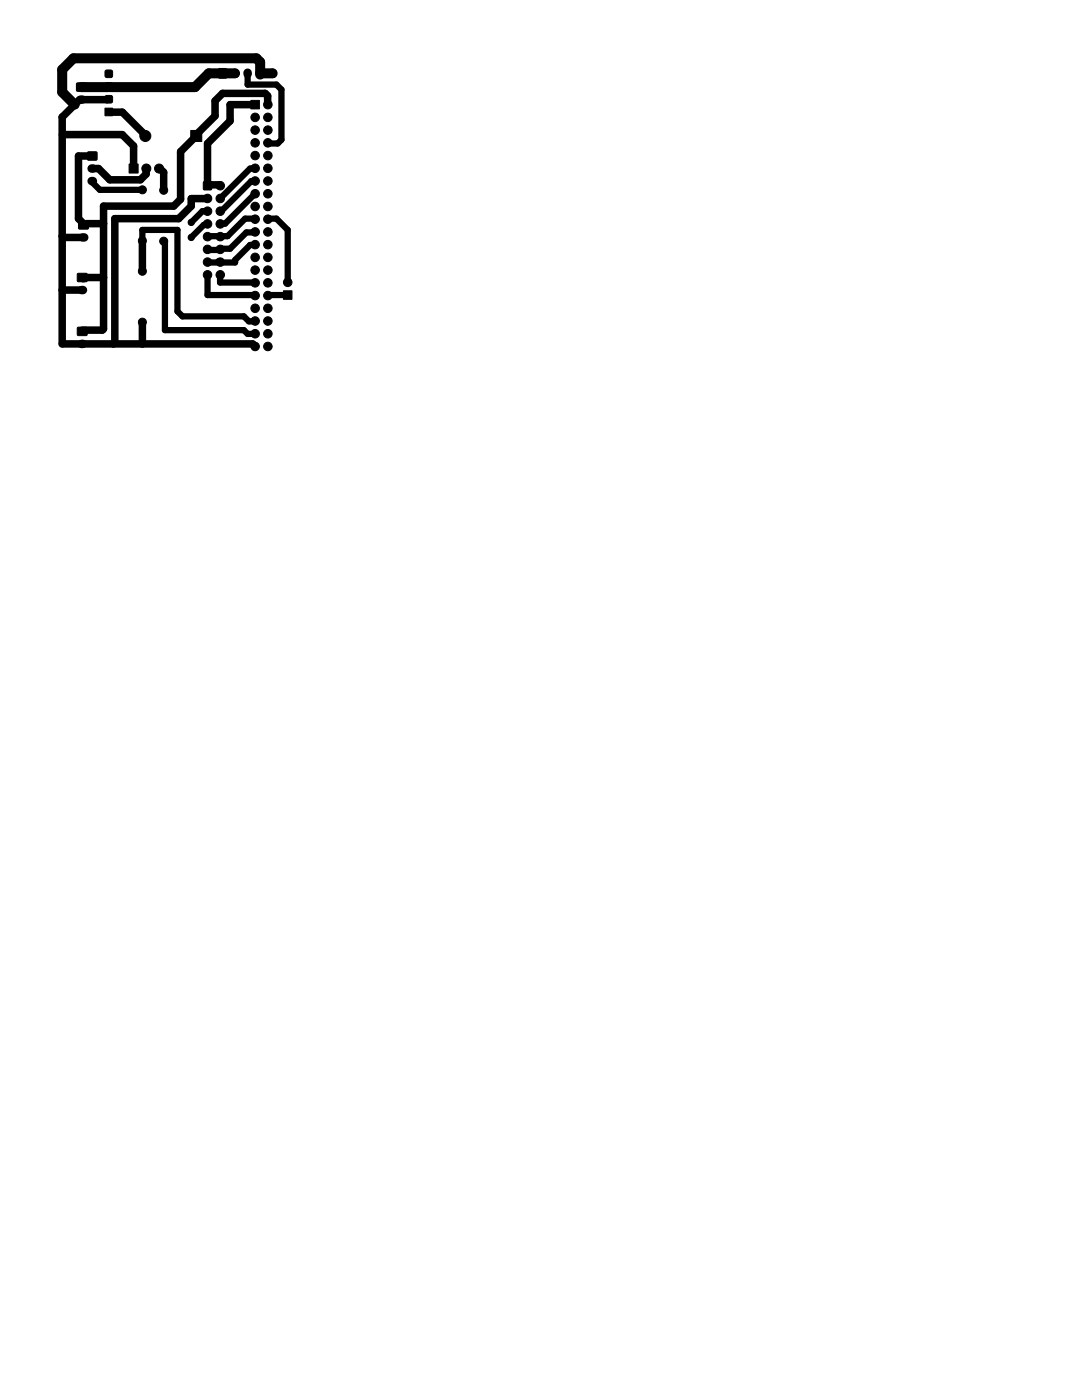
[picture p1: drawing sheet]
<svg xmlns="http://www.w3.org/2000/svg" width="216mm" height="279mm" viewBox="0 0 216 279" stroke-linecap="round" stroke-linejoin="round" font-family="sans-serif">
<g fill="#000" stroke="#000" stroke-width=".2">
<path d="M15.3 16.6h1.9v1.5l-1.9 .1zM21.1 14.1l.2-.1 1.1 .1 .1 .2-.1 1.1-.3 .1-1-.1-.2-.3zM21.1 16.6l.2-.1 1.1 .1 .1 .3-.1 1-.3 .1-1-.1-.2-.3zM21.1 19.2l.2-.2 1.1 .2 .1 .2-.1 1.1-.3 .1-1-.1-.2-.3zM43.6 13.7l1.6 .1v1.8l-1.6-.1zM17.5 30.4l1.8-.1v1.6h-1.8zM20.9 21.6h1.6v1.5h-1.6zM25.8 32.7h1.8v1.8h-1.8zM38.1 26h2.2v2.2h-2.2zM40.6 36.3h1.6v1.5h-1.6zM50.1 20h1.7v1.7h-1.7zM15.5 54.6h1.8l.1 1.5-1.9 .1z"/>
<path d="M15.7 44.1h1.9v1.5l-1.8 .1zM56.6 58h1.7v1.7h-1.7zM15.5 65.4l1.8-.1 .1 1.6h-1.9z"/>
<circle cx="28.4" cy="37.9" r=".8"/>
<circle cx="29" cy="27.1" r="1.1"/>
<circle cx="29.2" cy="33.6" r=".9"/>
<circle cx="31.7" cy="33.6" r=".9"/>
<circle cx="32.7" cy="38" r=".8"/>
<circle cx="41.4" cy="39.6" r=".85"/>
<circle cx="43.9" cy="39.6" r=".85"/>
<circle cx="43.9" cy="37.1" r=".85"/>
<circle cx="50.9" cy="23.4" r=".85"/>
<circle cx="50.9" cy="33.6" r=".85"/>
<circle cx="50.9" cy="38.7" r=".85"/>
<circle cx="50.9" cy="28.5" r=".85"/>
<circle cx="50.9" cy="31" r=".85"/>
<circle cx="50.9" cy="36.1" r=".85"/>
<circle cx="50.9" cy="26" r=".85"/>
<circle cx="53.4" cy="20.9" r=".85"/>
<circle cx="53.4" cy="23.4" r=".85"/>
<circle cx="53.5" cy="31" r=".85"/>
<circle cx="53.5" cy="28.5" r=".85"/>
<circle cx="53.5" cy="38.7" r=".85"/>
<circle cx="53.5" cy="36.1" r=".85"/>
<circle cx="53.5" cy="33.6" r=".85"/>
<circle cx="53.5" cy="26" r=".85"/>
<circle cx="28.4" cy="48" r=".8"/>
<circle cx="28.4" cy="54.1" r=".8"/>
<circle cx="32.7" cy="48.1" r=".8"/>
<circle cx="38.2" cy="47.4" r=".4"/>
<circle cx="38.2" cy="44.4" r=".4"/>
<circle cx="38.2" cy="44.4" r=".62"/>
<circle cx="38.2" cy="47.4" r=".62"/>
<circle cx="41.4" cy="47.2" r=".85"/>
<circle cx="41.4" cy="44.7" r=".85"/>
<circle cx="41.4" cy="54.8" r=".85"/>
<circle cx="41.4" cy="42.1" r=".85"/>
<circle cx="41.4" cy="49.8" r=".85"/>
<circle cx="41.4" cy="52.3" r=".85"/>
<circle cx="43.9" cy="49.8" r=".85"/>
<circle cx="43.9" cy="42.1" r=".85"/>
<circle cx="43.9" cy="47.2" r=".85"/>
<circle cx="43.9" cy="54.8" r=".85"/>
<circle cx="43.9" cy="52.3" r=".85"/>
<circle cx="43.9" cy="44.7" r=".85"/>
<circle cx="50.9" cy="53.9" r=".85"/>
<circle cx="50.9" cy="46.3" r=".85"/>
<circle cx="50.9" cy="43.7" r=".85"/>
<circle cx="50.9" cy="56.4" r=".85"/>
<circle cx="50.9" cy="48.8" r=".85"/>
<circle cx="50.9" cy="41.2" r=".85"/>
<circle cx="50.9" cy="59" r=".85"/>
<circle cx="50.9" cy="51.4" r=".85"/>
<circle cx="53.5" cy="56.4" r=".85"/>
<circle cx="53.5" cy="46.3" r=".85"/>
<circle cx="53.5" cy="43.7" r=".85"/>
<circle cx="53.5" cy="41.2" r=".85"/>
<circle cx="53.5" cy="59" r=".85"/>
<circle cx="53.5" cy="48.8" r=".85"/>
<circle cx="53.5" cy="51.4" r=".85"/>
<circle cx="53.5" cy="53.9" r=".85"/>
<circle cx="57.4" cy="56.3" r=".85"/>
<circle cx="28.4" cy="64.3" r=".8"/>
<circle cx="50.9" cy="64.1" r=".85"/>
<circle cx="50.9" cy="69.1" r=".85"/>
<circle cx="50.9" cy="66.6" r=".85"/>
<circle cx="50.9" cy="61.5" r=".85"/>
<circle cx="53.5" cy="64.1" r=".85"/>
<circle cx="53.5" cy="66.6" r=".85"/>
<circle cx="53.5" cy="61.5" r=".85"/>
<circle cx="53.5" cy="69.1" r=".85"/>
</g>
<path d="M16.1 19.9h.3M46.9 14.5v.3M49.4 14.5v.3M51.9 14.5v.3M54.4 14.5v.3M18.3 36.1h.2M18.3 33.6h.2M16.3 57.9h.3M16.5 47.4h.3M16.3 68.6h.3" fill="none" stroke="#000" stroke-width="1.7"/>
<g fill="none" stroke="#000" stroke-width="1.5">
<path d="M16.2 19.9h-.3l-3.5 3.5v45.2h38l.5 .5M16.4 19.9h5M12.4 26.9h12l2.3 2.2v4.3M18.4 31.1h-2.7v12.5l1.2 1.3M18.4 33.6h1.3l2.2 2.3h6.1l1.2-1.2v-1.1M21.9 22.4h2.5l4.3 4.2v.3M31.9 33.6l.8 .8v3.5M39.2 27.1l-3.2 3.2v9.5l-1.3 1.3h-14v24.5l-.3 .3h-4M41.4 39.6h-3.2v1.5l-2.5 2.5h-12.8v24.8l-.2 .2M50.9 20.9h-5v3.2l-4.5 4.5v8.3h2.5M53.4 20.6v-1.5l-.5-.5h-8.5l-1.5 1.5v3l-4 4M12.4 57.9h3.8"/>
<path d="M12.4 47.1l.3 .3h3.7M17.2 44.6h3.5M20.7 55.4h-3.8l-.2 .2M28.4 48.1v6M28.4 64.4v4.2"/>
</g>
<path d="M16.2 17.4h5.5M46.9 14.6h-5.2l-2.8 2.8h-17M51.9 14.6h2.5M51.9 14.9v-2.5l-.7-.8h-36.5l-2.3 2.3v4.5l2.5 2.5" fill="none" stroke="#000" stroke-width="2"/>
<g fill="none" stroke="#000" stroke-width="1.3">
<path d="M49.4 14.6v2.3h5.8l1 1v10l-.8 .7h-2M18.4 36.4l1.5 1.5h8.5M50.9 38.6l-6 6h-1M50.9 36.1h-.7l-6 6h-.3M50.9 33.6h-1l-6 6M53.4 20.1v.8M28.4 48.1v-2.2h7v16.2l1 1h12.3l1 1h1.2M32.9 48.1v17.8h15.8l.7 .7h1.5M41.2 42.1h-.8l-2.2 2.3M41.2 44.9h-.5l-2.5 2.5M41.4 55.1v3.8h9.3M43.6 52.1l-.2 .2"/>
<path d="M43.9 54.9v1.5h6.8M50.9 43.6h-2l-3.5 3.5h-4M50.9 48.9h-1l-3 3v.5h-5.5M51.2 46.4h-2l-3.3 3.2h-2l-.2 .3h-2.3M53.4 58.9h4M53.7 43.6h1.5l2.2 2.3v10.5"/>
</g>
</svg>
